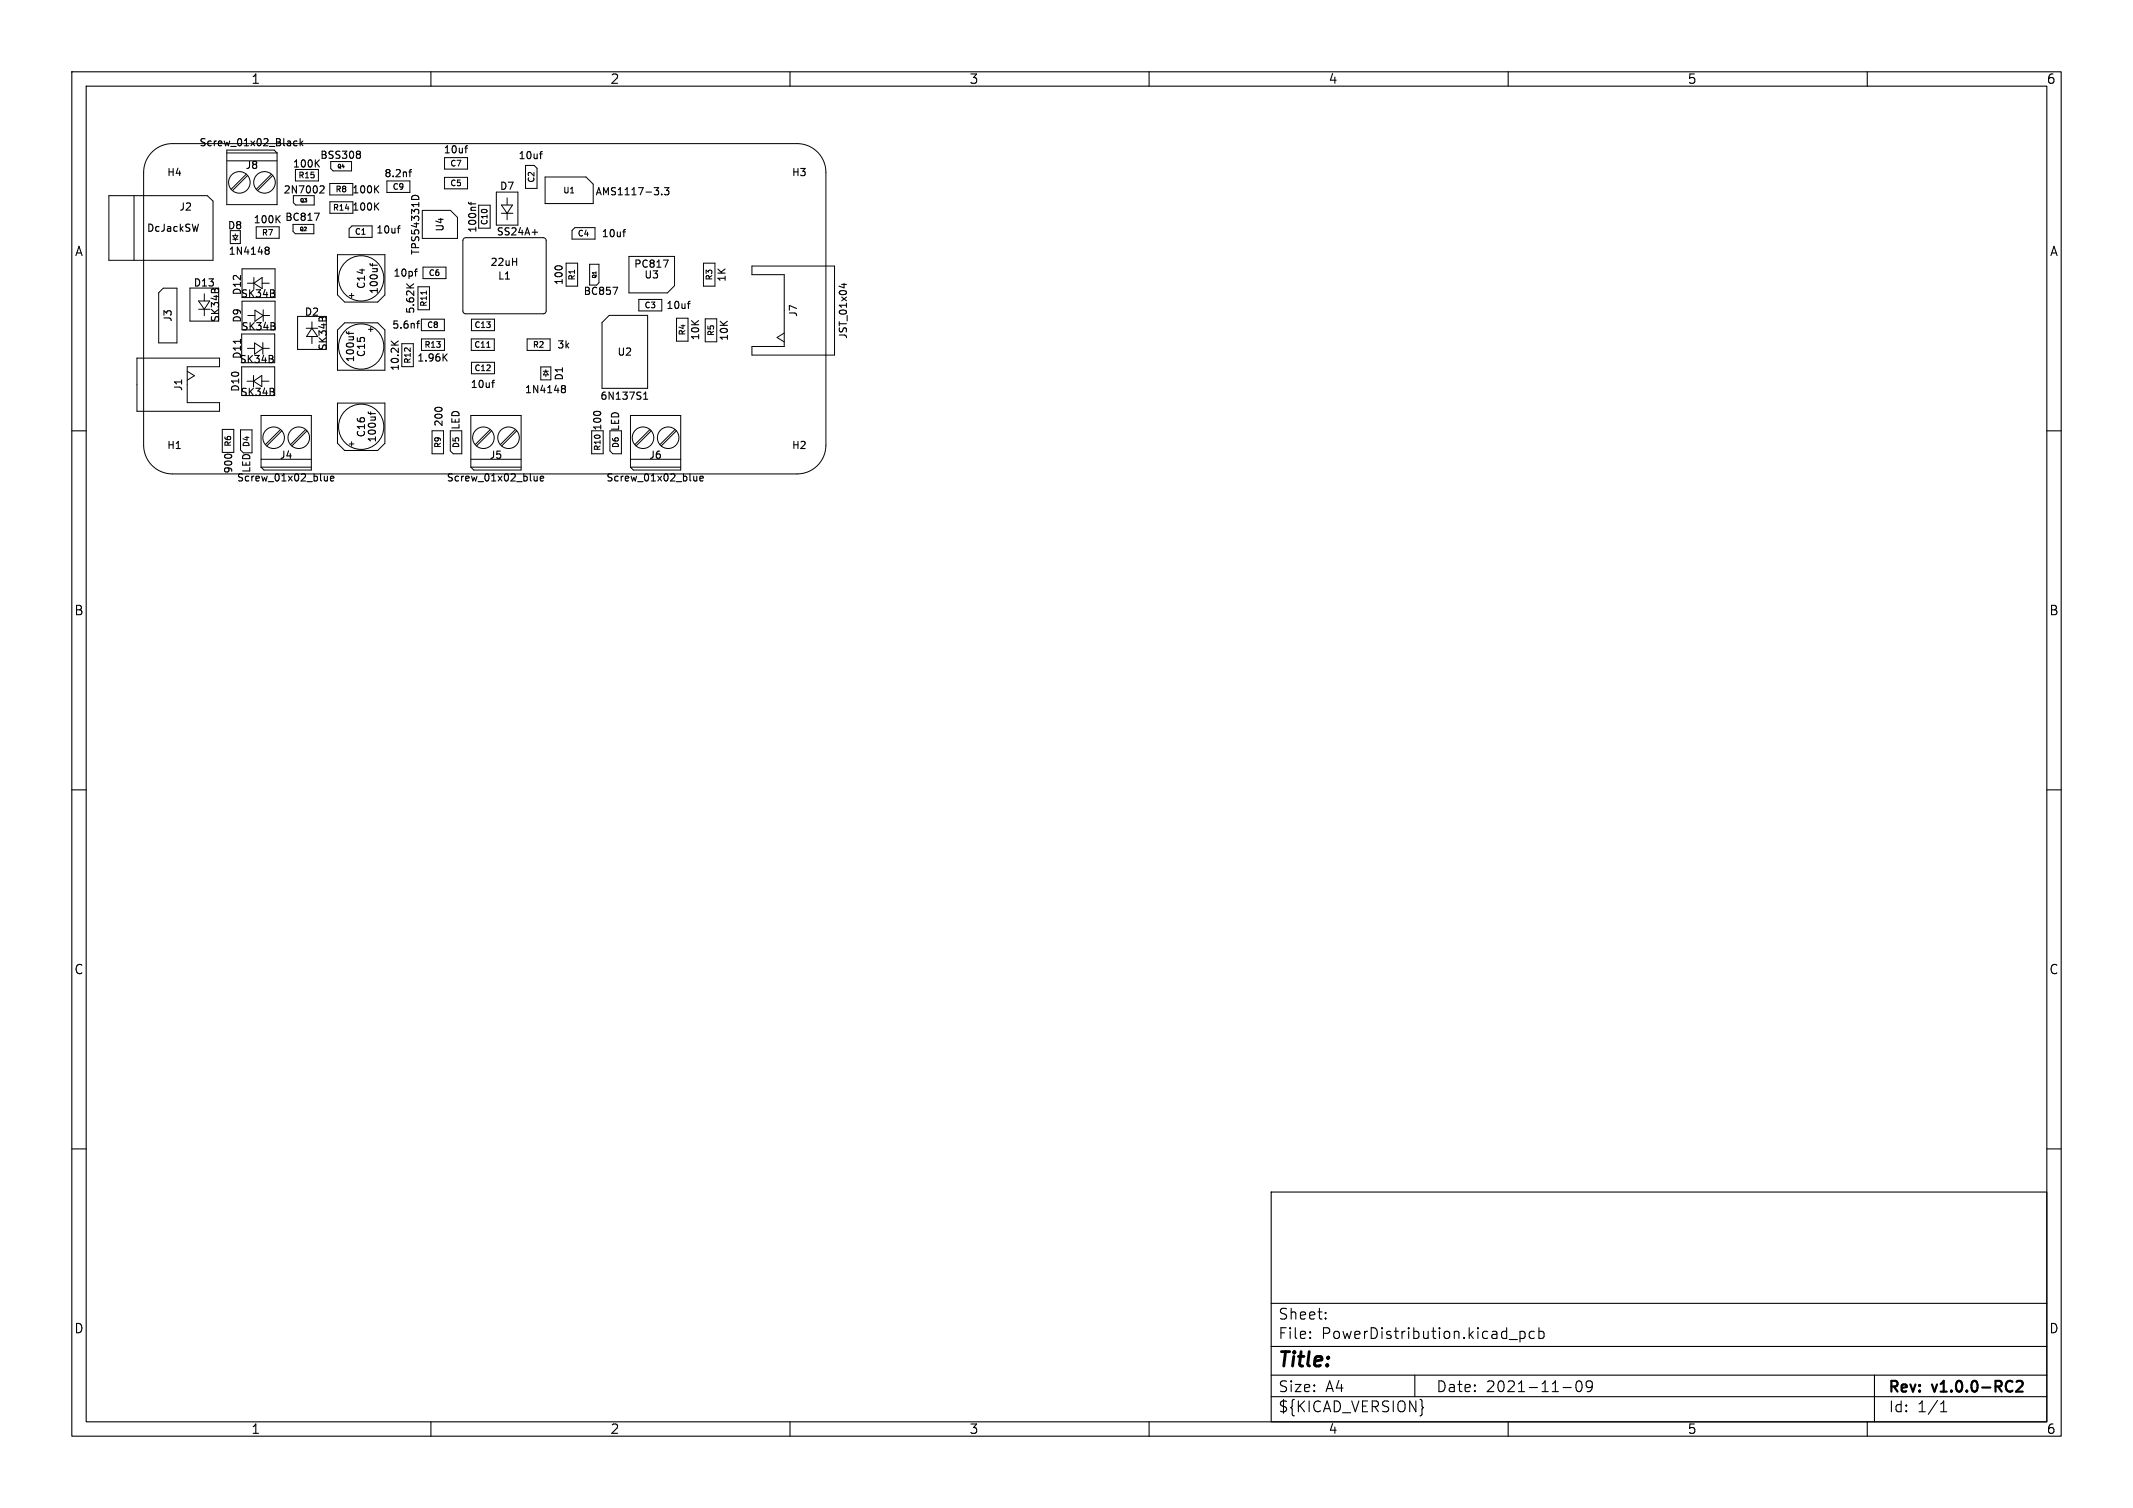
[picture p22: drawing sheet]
<svg xmlns="http://www.w3.org/2000/svg" width="297mm" height="210mm" viewBox="0 0 297 210" stroke-linecap="round" stroke-linejoin="round" font-family="sans-serif">
<defs><g id="words">
<text font-size="2.8" x="178" y="190.8">Title:</text>
<g font-size="2.1">
<text x="178" y="183.9">Sheet:</text>
<text x="178" y="186.6">File:</text>
<text x="184" y="186.6">PowerDistribution.kicad_pcb</text>
<text x="178" y="196.8">${KICAD_VERSION}</text>
<text x="178" y="194">Size:</text>
<text x="184.6" y="194">A4</text>
<text x="200" y="194">Date:</text>
<text x="206.9" y="194">2021-11-09</text>
<text x="263" y="194.2">Rev:</text>
<text x="263" y="196.8">Id:</text>
<text x="267" y="196.8">1/1</text>
<text x="269.2" y="194.2">v1.0.0-RC2</text>
</g>
<g font-size="1.8">
<text x="35" y="11.8">1</text>
<text x="85" y="11.8">2</text>
<text x="135" y="11.8">3</text>
<text x="185" y="11.8">4</text>
<text x="235" y="11.8">5</text>
<text x="285" y="11.8">6</text>
<text x="10.4" y="35.8">A</text>
<text x="285.4" y="35.8">A</text>
<text x="10.3" y="85.8">B</text>
<text x="285.3" y="85.8">B</text>
<text x="10.3" y="135.8">C</text>
<text x="285.3" y="135.8">C</text>
<text x="10.3" y="185.8">D</text>
<text x="285.3" y="185.8">D</text>
<text x="35" y="199.8">1</text>
<text x="85" y="199.8">2</text>
<text x="135" y="199.8">3</text>
<text x="185" y="199.8">4</text>
<text x="235" y="199.8">5</text>
<text x="285" y="199.8">6</text>
</g>
<g font-size="1.4">
<text x="27.7" y="20.5">Screw_01x02_Black</text>
<text x="34.1" y="23.7">J8</text>
<text x="40.7" y="23.5">100K</text>
<text x="44.5" y="22.3">BSS308</text>
<text x="61.7" y="21.5">10uf</text>
<text x="72.1" y="22.3">10uf</text>
<text x="23.2" y="24.7">H4</text>
<text x="24.9" y="29.5">J2</text>
<text x="39.4" y="27.1">2N7002</text>
<text x="49" y="27.1">100K</text>
<text x="49" y="29.5">100K</text>
<text x="53.5" y="24.8">8.2nf</text>
<text x="69.5" y="26.6">D7</text>
<text x="82.9" y="27.4">AMS1117-3.3</text>
<text x="110.2" y="24.7">H3</text>
<text x="20.4" y="32.4">DcJackSW</text>
<text x="31.7" y="32.1">D8</text>
<text x="31.8" y="35.6">1N4148</text>
<text x="35.3" y="31.3">100K</text>
<text x="39.6" y="30.9">BC817</text>
<text x="52.3" y="32.7">10uf</text>
<text x="58.5" y="35.6" transform="rotate(-90 58.5 35.6)">TPS54331D</text>
<text x="61.9" y="32.3" transform="rotate(-90 61.9 32.3)">U4</text>
<text x="66.5" y="32.5" transform="rotate(-90 66.5 32.5)">100nf</text>
<text x="69.1" y="32.9">SS24A+</text>
<text x="83.7" y="33.2">10uf</text>
<text x="26.9" y="40.1">D13</text>
<text x="33.5" y="41.6">SK34B</text>
<text x="33.7" y="41.2" transform="rotate(-90 33.7 41.2)">D12</text>
<text x="51" y="40.3" transform="rotate(-90 51 40.3)">C14</text>
<text x="52.8" y="41" transform="rotate(-90 52.8 41)">100uf</text>
<text x="54.7" y="38.7">10pf</text>
<text x="68.2" y="37.2">22uH</text>
<text x="69.3" y="39.1">L1</text>
<text x="78.5" y="39.8" transform="rotate(-90 78.5 39.8)">100</text>
<text x="81.2" y="41.2">BC857</text>
<text x="88.2" y="37.4">PC817</text>
<text x="89.7" y="38.9">U3</text>
<text x="101.2" y="39.3" transform="rotate(-90 101.2 39.3)">1K</text>
<text x="24.1" y="44.9" transform="rotate(-90 24.1 44.9)">J3</text>
<text x="30.7" y="44.9" transform="rotate(-90 30.7 44.9)">SK34B</text>
<text x="33.6" y="46.2">SK34B</text>
<text x="33.7" y="45" transform="rotate(-90 33.7 45)">D9</text>
<text x="42.4" y="44.1">D2</text>
<text x="54.5" y="45.9">5.6nf</text>
<text x="57.8" y="43.8" transform="rotate(-90 57.8 43.8)">5.62K</text>
<text x="92.7" y="43.2">10uf</text>
<text x="97.5" y="47.5" transform="rotate(-90 97.5 47.5)">10K</text>
<text x="101.5" y="47.5" transform="rotate(-90 101.5 47.5)">10K</text>
<text x="111.1" y="44.2" transform="rotate(-90 111.1 44.2)">J7</text>
<text x="118.1" y="47.3" transform="rotate(-90 118.1 47.3)">JST_01x04</text>
<text x="33.3" y="50.7">SK34B</text>
<text x="33.7" y="50.1" transform="rotate(-90 33.7 50.1)">D11</text>
<text x="45.6" y="48.9" transform="rotate(-90 45.6 48.9)">SK34B</text>
<text x="49.5" y="50.5" transform="rotate(-90 49.5 50.5)">100uf</text>
<text x="51" y="49.8" transform="rotate(-90 51 49.8)">C15</text>
<text x="55.7" y="51.7" transform="rotate(-90 55.7 51.7)">10.2K</text>
<text x="58" y="50.5">1.96K</text>
<text x="77.5" y="48.7">3k</text>
<text x="78.5" y="53.1" transform="rotate(-90 78.5 53.1)">D1</text>
<text x="85.9" y="49.7">U2</text>
<text x="25.5" y="54.5" transform="rotate(-90 25.5 54.5)">J1</text>
<text x="33.4" y="55.3">SK34B</text>
<text x="33.5" y="54.6" transform="rotate(-90 33.5 54.6)">D10</text>
<text x="61.8" y="59.5" transform="rotate(-90 61.8 59.5)">200</text>
<text x="64.1" y="59.9" transform="rotate(-90 64.1 59.9)">LED</text>
<text x="65.5" y="54.2">10uf</text>
<text x="73" y="54.9">1N4148</text>
<text x="83.5" y="55.8">6N137S1</text>
<text x="23.2" y="62.7">H1</text>
<text x="35" y="65.9" transform="rotate(-90 35 65.9)">LED</text>
<text x="38.9" y="64">J4</text>
<text x="51" y="61" transform="rotate(-90 51 61)">C16</text>
<text x="52.5" y="61.7" transform="rotate(-90 52.5 61.7)">100uf</text>
<text x="68.1" y="64">J5</text>
<text x="83.9" y="60" transform="rotate(-90 83.9 60)">100</text>
<text x="86.4" y="60.1" transform="rotate(-90 86.4 60.1)">LED</text>
<text x="90.3" y="64">J6</text>
<text x="110.2" y="62.7">H2</text>
<text x="32.5" y="66" transform="rotate(-90 32.5 66)">900</text>
<text x="32.9" y="67.2">Screw_01x02_blue</text>
<text x="62.1" y="67.2">Screw_01x02_blue</text>
<text x="84.4" y="67.2">Screw_01x02_blue</text>
</g>
<g font-size="1.1">
<text x="62.6" y="23.3">C7</text>
<text x="41.5" y="24.9">R15</text>
<text x="46.3" y="29.5">R14</text>
<text x="46.7" y="26.9">R8</text>
<text x="54.6" y="26.6">C9</text>
<text x="62.6" y="26">C5</text>
<text x="74.5" y="25.5" transform="rotate(-90 74.5 25.5)">C2</text>
<text x="78.4" y="27.1">U1</text>
<text x="36.4" y="32.9">R7</text>
<text x="49.4" y="32.8">C1</text>
<text x="68" y="31.4" transform="rotate(-90 68 31.4)">C10</text>
<text x="80.4" y="33">C4</text>
<text x="59.6" y="38.6">C6</text>
<text x="80.2" y="39.1" transform="rotate(-90 80.2 39.1)">R1</text>
<text x="99.3" y="39.1" transform="rotate(-90 99.3 39.1)">R3</text>
<text x="59.4" y="45.8">C8</text>
<text x="59.6" y="42.8" transform="rotate(-90 59.6 42.8)">R11</text>
<text x="66" y="45.8">C13</text>
<text x="89.7" y="43">C3</text>
<text x="95.5" y="46.8" transform="rotate(-90 95.5 46.8)">R4</text>
<text x="99.5" y="46.9" transform="rotate(-90 99.5 46.9)">R5</text>
<text x="57.3" y="50.7" transform="rotate(-90 57.3 50.7)">R12</text>
<text x="59.1" y="48.6">R13</text>
<text x="66" y="48.6">C11</text>
<text x="66" y="51.8">C12</text>
<text x="74.1" y="48.6">R2</text>
<text x="32.3" y="62.3" transform="rotate(-90 32.3 62.3)">R6</text>
<text x="34.8" y="62.3" transform="rotate(-90 34.8 62.3)">D4</text>
<text x="61.5" y="62.4" transform="rotate(-90 61.5 62.4)">R9</text>
<text x="64" y="62.4" transform="rotate(-90 64 62.4)">D5</text>
<text x="83.7" y="62.8" transform="rotate(-90 83.7 62.8)">R10</text>
<text x="86.3" y="62.4" transform="rotate(-90 86.3 62.4)">D6</text>
</g>
<g font-size=".7">
<text x="47" y="23.5">Q4</text>
<text x="41.8" y="28.2">Q3</text>
<text x="41.7" y="32.2">Q2</text>
<text x="83.1" y="38.8" transform="rotate(-90 83.1 38.8)">Q1</text>
</g>
</g></defs>
<g fill="none" stroke="#000" stroke-width=".15">
<path d="M10 10h277v190h-277zM12 12h273v186h-273zM41.8 19.3v1M41.9 19.9l.3 .4M42.2 19.6l-.4 .4M60 10v2M110 10v2M160 10v2M210 10v2M260 10v2M37 34.8h.1M37 34.5l.3-.1 .1 .1 .1 .2-.2 .1"/>
<path d="M37.1 34.8h.2M37.1 34.8l-.1 .1M37.3 34.8l.2 .2-.1 .3-.1 .1h-.3M43.8 29.7h.6l-.4 1M44.7 25.9h.3l.1 .3-.6 .7h.6M50.1 21.1v.3M50.1 21.6v.4M51.5 36.7l.2 .2M51.9 36.7v.4M55.3 31.8h.4M55.6 31.5h.1M56.6 39.5l.6 .6"/>
<path d="M56.9 23.9h.4M57.3 23.6l-.2 .1M57.3 27.8a.51 .51 0 0 1 .5-.6 .51 .51 0 0 1 .5 .6M57.6 39.5l-.6 .5M57.7 37.8h.4M58 37.5h.1M64.7 20.6h.4M65 20.3h.1M65.2 28.2l.2 .2M65.6 28.2v.3M74.1 32.3h.8M75.1 21.4h.4"/>
<path d="M75.4 21.1h.1M86.7 32.3h.4M87 32h.1M92.1 27v.1M92.4 36.2h.6l-.4 1M92.5 26.1h.6l-.3 .4 .3 .1v.4l-.2 .1-.4-.1M117.2 39.6h.7M117.5 39.5v.6M10 60h2M33.5 47.3v.5M48.2 46.2l.2 .2M48.6 46.2v.4"/>
<path d="M51.3 57.4l.1 .2M51.6 57.4v.3M54.5 47.5l.5 .6M55.5 47.5l-.6 .4M58 45h.4M58.4 44.7h-.2M61.8 49.7l.5 .6M62.3 49.3l-.6 .6M68.5 53.3h.3M68.7 53h.1M78.3 54.1h.1M78.3 53.7h.2l.2 .1v.1l-.2 .2"/>
<path d="M78.4 54.1h.1M78.4 54.1l-.1 .1M78.5 54.1l.2 .2v.3l-.2 .1-.2-.1M85.3 40h.7l-.4 1M89.6 55.6h.6M89.6 54.9l.3-.3v1M95.7 42.3h.4M96 42h.1M285 60h2M46 66.6h.5l-.1-.2-.2-.1-.2 .2 .1 .4h.3M75.2 66.6h.5v-.2l-.3-.1-.2 .2 .1 .4h.4M97.5 66.6h.4v-.2l-.3-.1-.1 .2v.4h.4"/>
<path d="M10 110h2M285 110h2M10 160h2M285 160h2M177 166h108v32h-108zM60 198v2M110 198v2M160 198v2M177 194.5h108M177 191.5h108M177 187.5h108M177 181.5h108"/>
<path d="M182.4 186.3h.1l-.1 .1M182.4 185.5h.1l-.1 .1M184.6 183.6v.1M184.6 182.8v.1M197 191.5v3M198.1 196h.1l-.1 .1M210 198v2M210.1 186.5h1.2M211.6 185.4v1.5M211.6 185.5l.5-.1 .3 .3v.4l-.2 .2-.1 .1-.5-.1M213.6 185.5l-.4-.1-.3 .3v.4l.2 .2 .1 .1 .4-.1M214.3 185.5l.4-.1 .3 .3v.4l-.1 .2-.2 .1-.4-.1"/>
<path d="M214.3 184.9v1.5M217.6 193.2h1.2M219.6 192.4a.36 .36 0 0 1 .6 .2 .77 .77 0 0 1-.4 1.2 1 1 0 0 1-.2-1.4zM221.7 192.9l-.3 .3h-.4l-.1-.3v-.3l.1-.2 .4-.1 .2 .1a.99 .99 0 0 1-.3 1.4h-.3M260 198v2M261 191.5v6.5M270.2 196.6h.9M270.2 195.5l.4-.4v1.5"/>
</g>
<path d="M280.8 192.4l.2-.1 .5 .1a.41 .41 0 0 1 .1 .5l-.9 .9h.9" fill="none" stroke="#000" stroke-width=".3"/>
<g fill="none" stroke="#000" stroke-width=".14">
<path d="M15.2 27.2h13.7l.8 .8v8.3h-14.5zM18.7 27.2v9.1M21.2 21.1a4 4 0 0 1 2.8-1.1h87a4 4 0 0 1 4 4v38a4 4 0 0 1-4 4h-87a4 4 0 0 1-4-4v-38a4 4 0 0 1 1.2-2.9zM31.6 20.9h6.6l.4 .4v7.2h-7zM31.6 22.4h7M31.6 21.3h7M32.1 32.1v1.8h1.4v-1.8M32.4 33.3h.7M32.4 32.8h.7l-.3 .5zM32.8 32.6v.2M32.8 33.3v.2M33.7 37.4h4.6v4h-4.6z"/>
<path d="M34.3 24.3l-2.1 2.1M34.4 39.4h1M34.5 24.4l-2.1 2.1M35.4 38.6v1.6M35.4 39.4l1.1-.8v1.6zM35.7 31.6h3.2v1.6h-3.2zM36.5 39.4h1M37.8 24.3l-2.1 2.1M38 24.4l-2.1 2.1M40.8 31.2h2.9v1.4h-2.6l-.3-.4zM40.9 27.2h2.8v1.4h-2.5l-.3-.4zM41.1 23.6h3.2v1.6h-3.2z"/>
<path d="M45.9 25.6h3.2v1.6h-3.2zM46 22.5h3v1.3h-2.6l-.4-.3zM47 35.5h6.6v5.6l-1 1h-4.6l-1-1zM49 31.5h2.8v1.6h-3.2v-1.2zM49.1 28.1h-3.2v1.6h3.2M53.9 25.2h3.2v1.6h-3.2zM58.2 39.9h1.6v3.2h-1.6zM58.8 29.3h3.9l1 1v2.9h-4.9zM58.9 37.2h3.2v1.6h-3.2zM61.9 24.7h3.2v1.6h-3.2zM61.9 21.9h3.2v1.7h-3.2zM64.5 33.3l.4-.2h10.8l.2 .1 .1 .3v9.8v.2l-.3 .2h-10.8l-.3-.1-.2-.3v-9.8z"/>
<path d="M66.7 28.6h1.6v3.2h-1.6zM69.1 26.8h3v4.6h-3zM69.8 29.7h1.6M69.8 28.6h1.6l-.8 1.1zM70.6 27.6v1M70.6 29.7v.9M73.2 23h1.2l.4 .4v2.8h-1.6zM75.9 24.6h5.7l1 1v2.7h-6.7zM78.8 36.6h1.6v3.3h-1.6zM80 31.7h2.8v1.6h-3.1v-1.2zM82.1 36.8h1.3v2.6l-.3 .3h-1zM87.6 35.7h6.3v4.1l-1 1h-5.3z"/>
<path d="M98 36.6h1.5v3.3h-1.5zM104.7 37h11.5v12.4h-11.5v-1.1h4.5v-10h-4.5zM19.1 49.9h11.5v1.2h-4.5v5h4.5v1.2h-11.5zM22.1 40.8l.6-.7h1.9v7.7h-2.5zM26.1 51.7l1 .6-1 .6M26.4 40.1h4v4.6h-4zM27.6 43.1h1.6M27.6 41.9h1.6l-.8 1.2zM28.4 40.9v1M28.4 43.1v.9M30.9 59.8h1.7v3.2h-1.7zM33.6 51.1h4.7v4h-4.7z"/>
<path d="M33.6 46.5h4.7v4h-4.7zM33.7 41.9h4.6v4h-4.6zM34.4 53.1h.9M34.5 48.5h.9M34.5 43.9h1M35.3 52.3v1.6M35.3 53.1l1.2-.8v1.5zM35.4 47.8l1.2 .7-1.2 .8zM35.5 43.2l1.1 .7-1.1 .8zM36.3 57.9h7v7.6h-6.6l-.4-.4zM36.5 53.1h.9M36.6 47.7v1.6"/>
<path d="M36.6 48.5h.9M36.6 43.9h1M36.6 43.1v1.6M39.1 59.8l-2.1 2.1M41.4 44.1h4v4.6h-4zM42.6 59.8l-2.1 2.1M42.6 45.7h1.6M43.4 44.8v.9M43.4 46.9v1M43.4 45.7l.8 1.2h-1.5zM47 56.1h6.6v5.6l-1 1h-4.6l-1-1zM48 45h4.6l1 1v5.6h-6.6v-5.6z"/>
<path d="M48.6 41.2h.7M49 40.8v.7M51.3 45.9h.6M51.6 45.6v.6M56 47.9h1.6v3.2h-1.6zM58.7 44.5h3.2v1.5h-3.2zM58.7 47.2h3.2v1.6h-3.2zM59.4 40.5v.5M60.2 60h1.6v3.2h-1.6zM62.7 60v2.8l.4 .4h1.2v-3.2M65.6 57.9h7v7.6h-6.6l-.4-.4zM65.6 47.2h3.2v1.6h-3.2z"/>
<path d="M65.7 50.4h3.2v1.6h-3.2zM65.7 44.5h3.2v1.5h-3.2zM67.8 48.4h.4M68.3 59.8l-2.1 2.1M71.8 59.8l-2.1 2.1M73.4 47.2h3.2v1.6h-3.2zM75.3 51.1h1.4v1.8h-1.4zM75.7 51.7h.7M76 51.5v.2M76 52.2v.2M76 51.7l.4 .5h-.7zM82.4 60h1.6v3.2h-1.6z"/>
<path d="M83.8 44.9l1-1h5.4v10.2h-6.4zM84.9 60v2.8l.4 .4h1.2v-3.2M87.8 57.9h7v7.6h-6.6l-.4-.4zM89 41.7h3.1v1.6h-3.1zM90.5 59.8l-2.1 2.1M94 59.8l-2.1 2.1M94.2 44.3h1.6v3.2h-1.6zM98.2 44.4h1.6v3.2h-1.6zM109.2 46.4l-1 .6 1 .6M33.9 63.1l-.4-.4v-2.8h1.6v3.2M36.3 64h7M36.3 65.1h7"/>
<path d="M39.2 60l-2.1 2.1M42.7 60l-2.1 2.1M48.6 61.8h.7M49 61.5v.6M65.6 64h7M65.6 65.1h7M68.4 60l-2 2.1M71.9 60l-2 2.1M87.8 64h7M87.8 65.1h7M90.7 60l-2.1 2.1M94.2 60l-2.1 2.1"/>
<circle cx="33.3" cy="25.4" r="1.5"/>
<circle cx="36.8" cy="25.4" r="1.5"/>
<circle cx="50.3" cy="38.8" r="3.2"/>
<circle cx="50.3" cy="59.4" r="3.2"/>
<circle cx="50.3" cy="48.3" r="3.2"/>
<circle cx="38.1" cy="61" r="1.5"/>
<circle cx="41.6" cy="61" r="1.5"/>
<circle cx="67.3" cy="61" r="1.5"/>
<circle cx="70.8" cy="61" r="1.5"/>
<circle cx="89.5" cy="61" r="1.5"/>
<circle cx="93" cy="61" r="1.5"/>
</g>
<use href="#words"/>
</svg>
